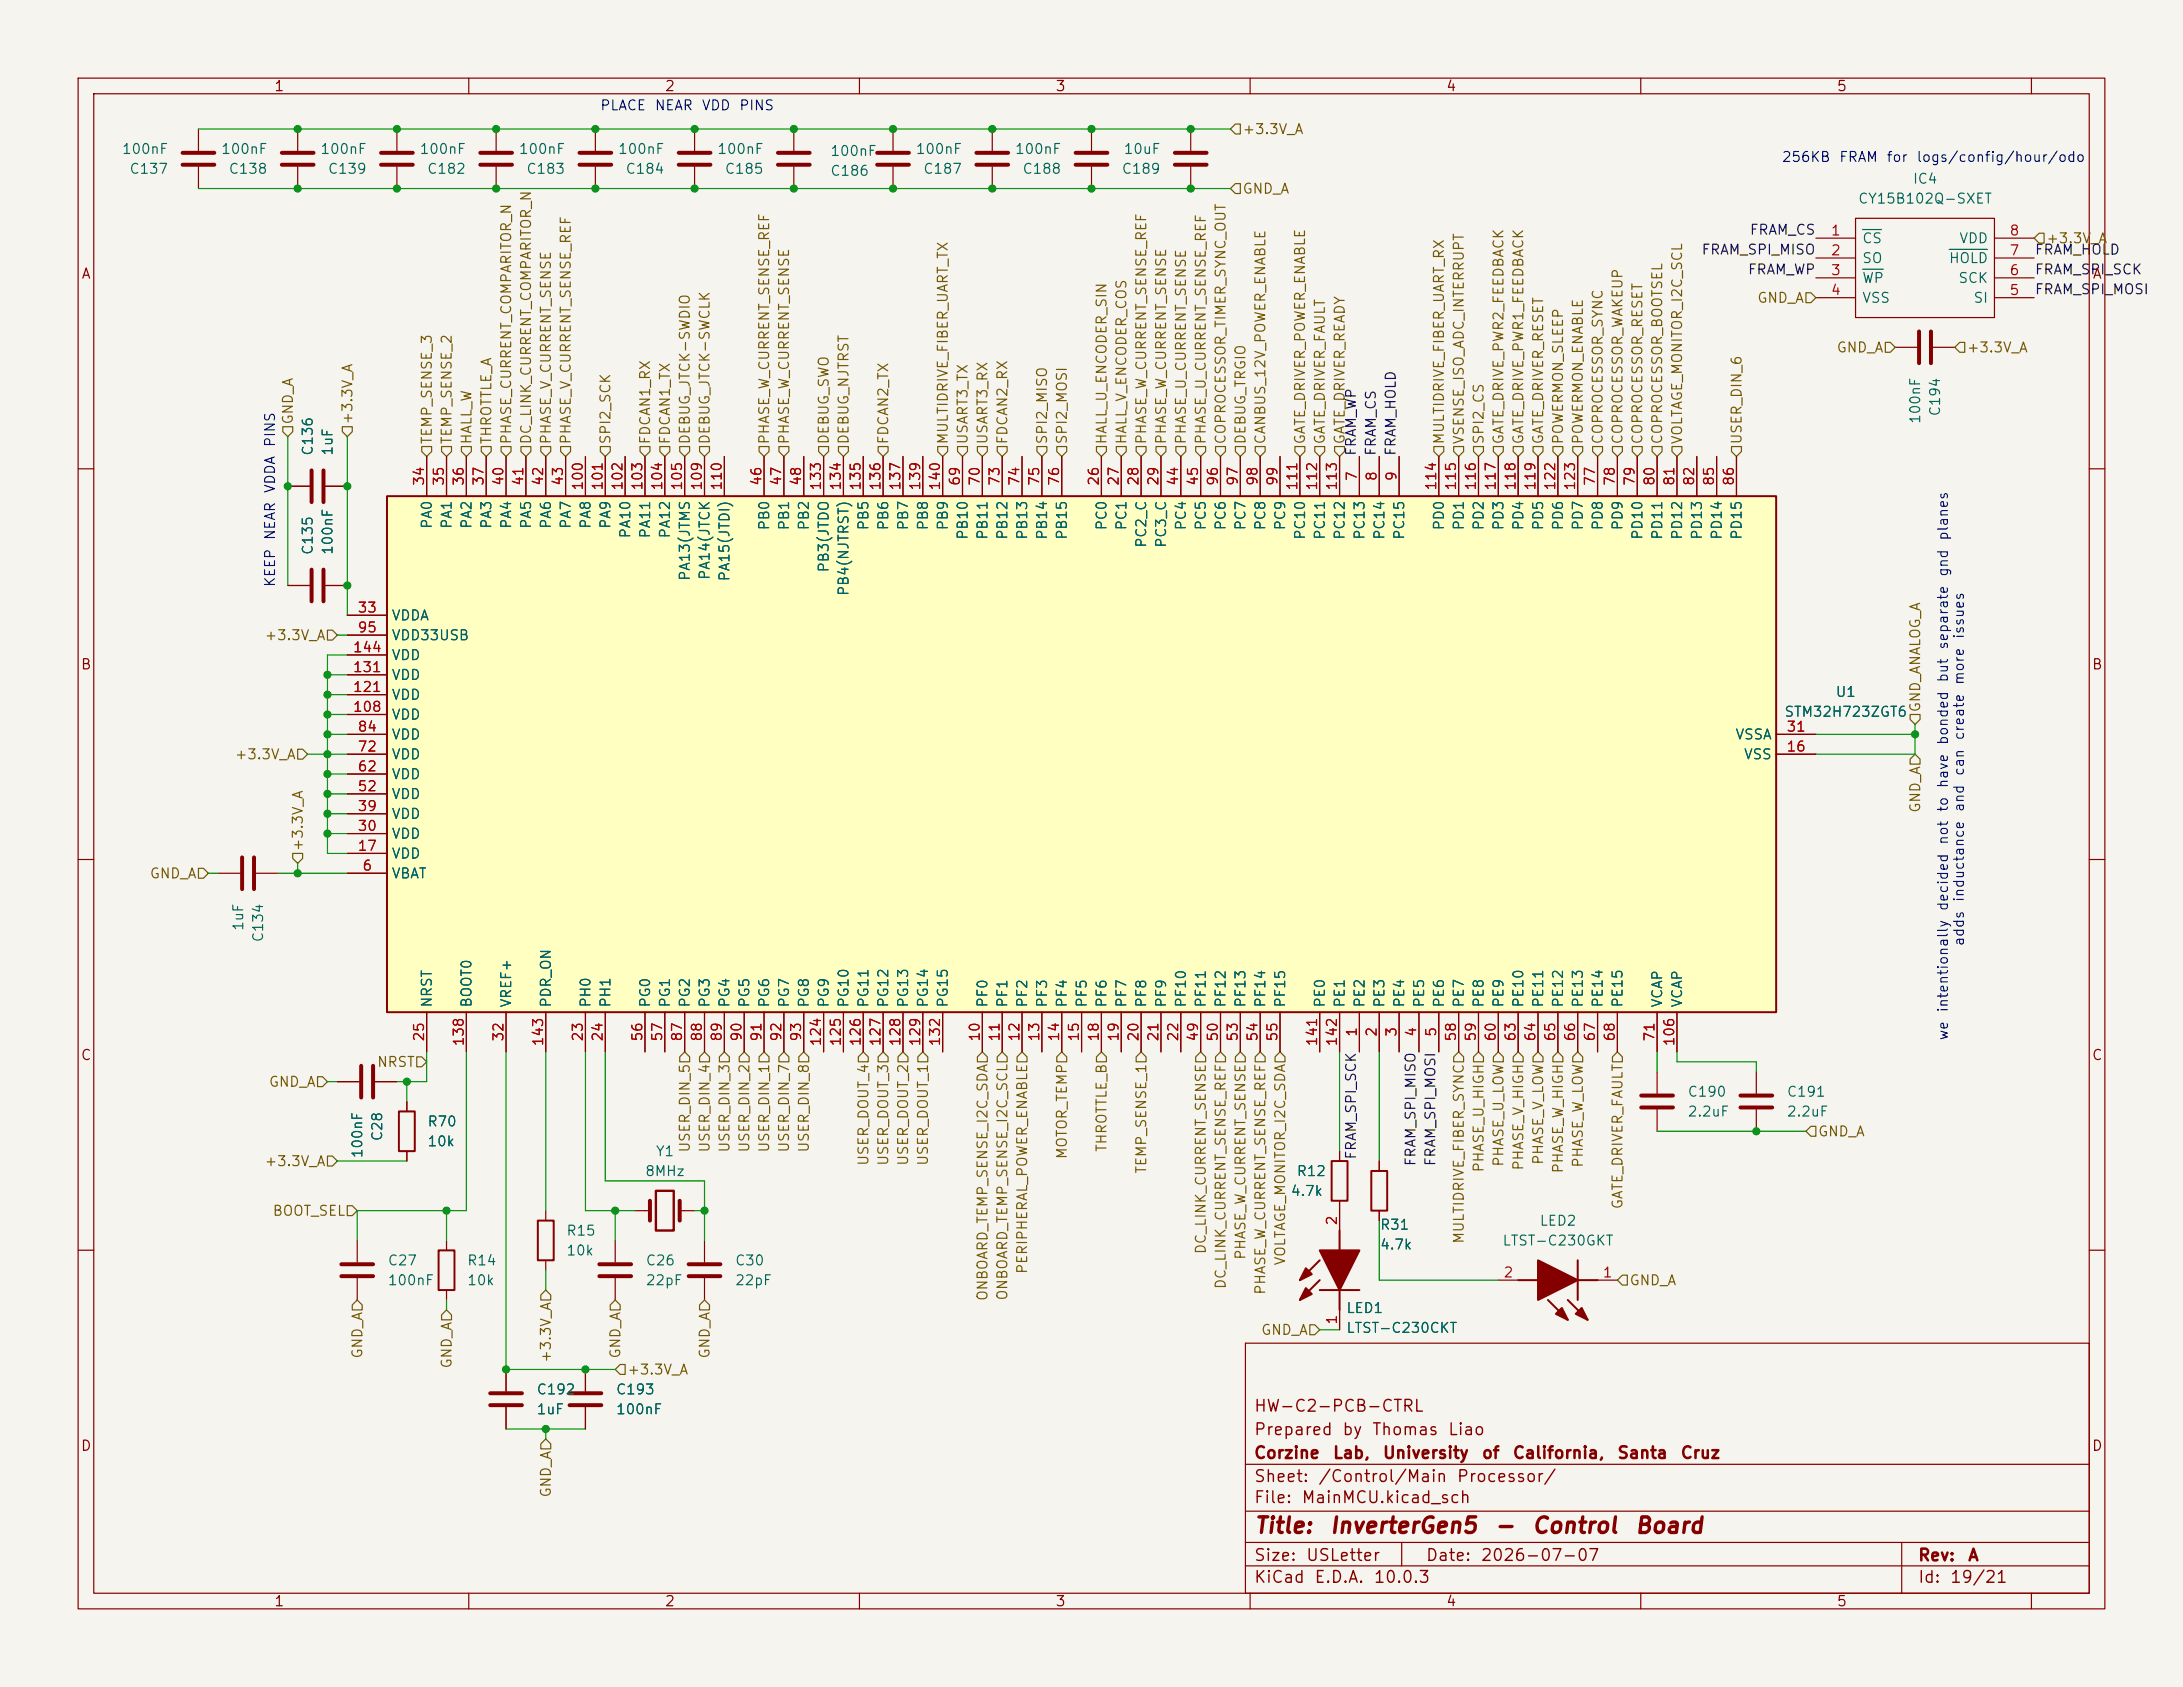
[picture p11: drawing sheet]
<svg xmlns="http://www.w3.org/2000/svg" width="279mm" height="216mm" viewBox="0 0 279 216" stroke-linecap="round" stroke-linejoin="round" font-family="sans-serif">
<defs><g id="words">
<g font-size="2" fill="#840000">
<text x="160.4" y="196.7">Title:</text>
<text x="170.1" y="196.7">InverterGen5</text>
<text x="191.2" y="196.7">-</text>
<text x="196" y="196.7">Control</text>
<text x="209.1" y="196.7">Board</text>
</g>
<g font-size="1.5" fill="#840000">
<text x="160.4" y="184">Prepared</text>
<text x="160.4" y="181">HW-C2-PCB-CTRL</text>
<text x="171.7" y="184">by</text>
<text x="175.5" y="184">Thomas</text>
<text x="185.2" y="184">Liao</text>
<text x="160.4" y="190">Sheet:</text>
<text x="160.4" y="187">Corzine</text>
<text x="168.6" y="190">/Control/Main</text>
<text x="170.5" y="187">Lab,</text>
<text x="176.9" y="187">University</text>
<text x="186.4" y="190">Processor/</text>
<text x="189.6" y="187">of</text>
<text x="193.5" y="187">California,</text>
<text x="206.9" y="187">Santa</text>
<text x="215" y="187">Cruz</text>
<text x="160.4" y="192.7">File:</text>
<text x="166.5" y="192.7">MainMCU.kicad_sch</text>
<text x="160.4" y="202.9">KiCad</text>
<text x="160.4" y="200.1">Size:</text>
<text x="167.1" y="200.1">USLetter</text>
<text x="168.1" y="202.9">E.D.A.</text>
<text x="175.7" y="202.9">10.0.3</text>
<text x="182.4" y="200.1">Date:</text>
<text x="189.4" y="200.1">2026-07-07</text>
<text x="245.4" y="200.1">Rev:</text>
<text x="245.4" y="202.9">Id:</text>
<text x="249.5" y="202.9">19/21</text>
<text x="251.8" y="200.1">A</text>
</g>
<g font-size="1.3" fill="#840000">
<text x="35" y="12">1</text>
<text x="85" y="12">2</text>
<text x="135" y="12">3</text>
<text x="185" y="12">4</text>
<text x="235" y="12">5</text>
<text x="10.3" y="36">A</text>
<text x="267.7" y="36">A</text>
<text x="10.3" y="86">B</text>
<text x="267.7" y="86">B</text>
<text x="10.3" y="136">C</text>
<text x="267.7" y="136">C</text>
<text x="10.3" y="186">D</text>
<text x="267.7" y="186">D</text>
<text x="35" y="205.9">1</text>
<text x="85" y="205.9">2</text>
<text x="135" y="205.9">3</text>
<text x="185" y="205.9">4</text>
<text x="235" y="205.9">5</text>
</g>
<g font-size="1.3" fill="#0000c2">
<text x="76.7" y="14.4">PLACE</text>
<text x="83.7" y="14.4">NEAR</text>
<text x="89.7" y="14.4">VDD</text>
<text x="94.5" y="14.4">PINS</text>
<text x="228" y="21">256KB</text>
<text x="235.3" y="21">FRAM</text>
<text x="241.4" y="21">for</text>
<text x="245.2" y="21">logs/config/hour/odo</text>
<text x="35.5" y="57.3" transform="rotate(-90 35.5 57.3)">PINS</text>
<text x="35.5" y="63.2" transform="rotate(-90 35.5 63.2)">VDDA</text>
<text x="35.5" y="69.2" transform="rotate(-90 35.5 69.2)">NEAR</text>
<text x="249.6" y="69.3" transform="rotate(-90 249.6 69.3)">planes</text>
<text x="35.5" y="75.2" transform="rotate(-90 35.5 75.2)">KEEP</text>
<text x="249.6" y="73.9" transform="rotate(-90 249.6 73.9)">gnd</text>
<text x="249.6" y="83.2" transform="rotate(-90 249.6 83.2)">separate</text>
<text x="251.7" y="81.9" transform="rotate(-90 251.7 81.9)">issues</text>
<text x="249.6" y="87.4" transform="rotate(-90 249.6 87.4)">but</text>
<text x="251.7" y="87.7" transform="rotate(-90 251.7 87.7)">more</text>
<text x="249.6" y="95.4" transform="rotate(-90 249.6 95.4)">bonded</text>
<text x="251.7" y="94.8" transform="rotate(-90 251.7 94.8)">create</text>
<text x="249.6" y="101" transform="rotate(-90 249.6 101)">have</text>
<text x="251.7" y="99.4" transform="rotate(-90 251.7 99.4)">can</text>
<text x="249.6" y="104" transform="rotate(-90 249.6 104)">to</text>
<text x="251.7" y="104" transform="rotate(-90 251.7 104)">and</text>
<text x="249.6" y="108.2" transform="rotate(-90 249.6 108.2)">not</text>
<text x="249.6" y="116.7" transform="rotate(-90 249.6 116.7)">decided</text>
<text x="251.7" y="115.5" transform="rotate(-90 251.7 115.5)">inductance</text>
<text x="251.7" y="121.2" transform="rotate(-90 251.7 121.2)">adds</text>
<text x="249.6" y="129.7" transform="rotate(-90 249.6 129.7)">intentionally</text>
<text x="249.6" y="133.2" transform="rotate(-90 249.6 133.2)">we</text>
</g>
<g font-size="1.3" fill="#725600">
<text x="158.9" y="17.5">+3.3V_A</text>
<text x="158.9" y="25.1">GND_A</text>
<text x="261.8" y="31.5">+3.3V_A</text>
<text x="224.8" y="39.1">GND_A</text>
<text x="235" y="45.4">GND_A</text>
<text x="251.7" y="45.4">+3.3V_A</text>
<text x="37.8" y="54.4" transform="rotate(-90 37.8 54.4)">GND_A</text>
<text x="45.4" y="54.4" transform="rotate(-90 45.4 54.4)">+3.3V_A</text>
<text x="55.6" y="57" transform="rotate(-90 55.6 57)">TEMP_SENSE_3</text>
<text x="58.1" y="57" transform="rotate(-90 58.1 57)">TEMP_SENSE_2</text>
<text x="60.7" y="57" transform="rotate(-90 60.7 57)">HALL_W</text>
<text x="63.2" y="57" transform="rotate(-90 63.2 57)">THROTTLE_A</text>
<text x="65.7" y="57" transform="rotate(-90 65.7 57)">PHASE_CURRENT_COMPARITOR_N</text>
<text x="68.3" y="57" transform="rotate(-90 68.3 57)">DC_LINK_CURRENT_COMPARITOR_N</text>
<text x="70.8" y="57" transform="rotate(-90 70.8 57)">PHASE_V_CURRENT_SENSE</text>
<text x="73.4" y="57" transform="rotate(-90 73.4 57)">PHASE_V_CURRENT_SENSE_REF</text>
<text x="78.4" y="57" transform="rotate(-90 78.4 57)">SPI2_SCK</text>
<text x="83.5" y="57" transform="rotate(-90 83.5 57)">FDCAN1_RX</text>
<text x="86.1" y="57" transform="rotate(-90 86.1 57)">FDCAN1_TX</text>
<text x="88.6" y="57" transform="rotate(-90 88.6 57)">DEBUG_JTCK-SWDIO</text>
<text x="91.1" y="57" transform="rotate(-90 91.1 57)">DEBUG_JTCK-SWCLK</text>
<text x="98.8" y="57" transform="rotate(-90 98.8 57)">PHASE_W_CURRENT_SENSE_REF</text>
<text x="101.3" y="57" transform="rotate(-90 101.3 57)">PHASE_W_CURRENT_SENSE</text>
<text x="106.4" y="57" transform="rotate(-90 106.4 57)">DEBUG_SWO</text>
<text x="108.9" y="57" transform="rotate(-90 108.9 57)">DEBUG_NJTRST</text>
<text x="114" y="57" transform="rotate(-90 114 57)">FDCAN2_TX</text>
<text x="121.6" y="57" transform="rotate(-90 121.6 57)">MULTIDRIVE_FIBER_UART_TX</text>
<text x="124.2" y="57" transform="rotate(-90 124.2 57)">USART3_TX</text>
<text x="126.7" y="57" transform="rotate(-90 126.7 57)">USART3_RX</text>
<text x="129.2" y="57" transform="rotate(-90 129.2 57)">FDCAN2_RX</text>
<text x="134.3" y="57" transform="rotate(-90 134.3 57)">SPI2_MISO</text>
<text x="136.9" y="57" transform="rotate(-90 136.9 57)">SPI2_MOSI</text>
<text x="141.9" y="57" transform="rotate(-90 141.9 57)">HALL_U_ENCODER_SIN</text>
<text x="144.5" y="57" transform="rotate(-90 144.5 57)">HALL_V_ENCODER_COS</text>
<text x="147" y="57" transform="rotate(-90 147 57)">PHASE_W_CURRENT_SENSE_REF</text>
<text x="149.6" y="57" transform="rotate(-90 149.6 57)">PHASE_W_CURRENT_SENSE</text>
<text x="152.1" y="57" transform="rotate(-90 152.1 57)">PHASE_U_CURRENT_SENSE</text>
<text x="154.6" y="57" transform="rotate(-90 154.6 57)">PHASE_U_CURRENT_SENSE_REF</text>
<text x="157.2" y="57" transform="rotate(-90 157.2 57)">COPROCESSOR_TIMER_SYNC_OUT</text>
<text x="159.7" y="57" transform="rotate(-90 159.7 57)">DEBUG_TRGIO</text>
<text x="162.3" y="57" transform="rotate(-90 162.3 57)">CANBUS_12V_POWER_ENABLE</text>
<text x="167.3" y="57" transform="rotate(-90 167.3 57)">GATE_DRIVER_POWER_ENABLE</text>
<text x="169.9" y="57" transform="rotate(-90 169.9 57)">GATE_DRIVER_FAULT</text>
<text x="172.4" y="57" transform="rotate(-90 172.4 57)">GATE_DRIVER_READY</text>
<text x="185.1" y="57" transform="rotate(-90 185.1 57)">MULTIDRIVE_FIBER_UART_RX</text>
<text x="187.7" y="57" transform="rotate(-90 187.7 57)">VSENSE_ISO_ADC_INTERRUPT</text>
<text x="190.2" y="57" transform="rotate(-90 190.2 57)">SPI2_CS</text>
<text x="192.7" y="57" transform="rotate(-90 192.7 57)">GATE_DRIVE_PWR2_FEEDBACK</text>
<text x="195.3" y="57" transform="rotate(-90 195.3 57)">GATE_DRIVE_PWR1_FEEDBACK</text>
<text x="197.8" y="57" transform="rotate(-90 197.8 57)">GATE_DRIVER_RESET</text>
<text x="200.4" y="57" transform="rotate(-90 200.4 57)">POWERMON_SLEEP</text>
<text x="202.9" y="57" transform="rotate(-90 202.9 57)">POWERMON_ENABLE</text>
<text x="205.4" y="57" transform="rotate(-90 205.4 57)">COPROCESSOR_SYNC</text>
<text x="208" y="57" transform="rotate(-90 208 57)">COPROCESSOR_WAKEUP</text>
<text x="210.5" y="57" transform="rotate(-90 210.5 57)">COPROCESSOR_RESET</text>
<text x="213.1" y="57" transform="rotate(-90 213.1 57)">COPROCESSOR_BOOTSEL</text>
<text x="215.6" y="57" transform="rotate(-90 215.6 57)">VOLTAGE_MONITOR_I2C_SCL</text>
<text x="223.2" y="57" transform="rotate(-90 223.2 57)">USER_DIN_6</text>
<text x="33.8" y="82.3">+3.3V_A</text>
<text x="246.1" y="91.2" transform="rotate(-90 246.1 91.2)">GND_ANALOG_A</text>
<text x="30" y="97.5">+3.3V_A</text>
<text x="246.1" y="104.1" transform="rotate(-90 246.1 104.1)">GND_A</text>
<text x="19.1" y="112.7">GND_A</text>
<text x="39.1" y="109" transform="rotate(-90 39.1 109)">+3.3V_A</text>
<text x="48.2" y="136.9">NRST</text>
<text x="34.3" y="139.4">GND_A</text>
<text x="33.8" y="149.6">+3.3V_A</text>
<text x="88.6" y="147.6" transform="rotate(-90 88.6 147.6)">USER_DIN_5</text>
<text x="91.1" y="147.6" transform="rotate(-90 91.1 147.6)">USER_DIN_4</text>
<text x="93.7" y="147.6" transform="rotate(-90 93.7 147.6)">USER_DIN_3</text>
<text x="96.2" y="147.6" transform="rotate(-90 96.2 147.6)">USER_DIN_2</text>
<text x="98.8" y="147.6" transform="rotate(-90 98.8 147.6)">USER_DIN_1</text>
<text x="101.3" y="147.6" transform="rotate(-90 101.3 147.6)">USER_DIN_7</text>
<text x="103.8" y="147.6" transform="rotate(-90 103.8 147.6)">USER_DIN_8</text>
<text x="111.5" y="149.3" transform="rotate(-90 111.5 149.3)">USER_DOUT_4</text>
<text x="114" y="149.3" transform="rotate(-90 114 149.3)">USER_DOUT_3</text>
<text x="116.5" y="149.3" transform="rotate(-90 116.5 149.3)">USER_DOUT_2</text>
<text x="119.1" y="149.3" transform="rotate(-90 119.1 149.3)">USER_DOUT_1</text>
<text x="136.9" y="148.4" transform="rotate(-90 136.9 148.4)">MOTOR_TEMP</text>
<text x="141.9" y="147.5" transform="rotate(-90 141.9 147.5)">THROTTLE_B</text>
<text x="192.7" y="149.4" transform="rotate(-90 192.7 149.4)">PHASE_U_LOW</text>
<text x="195.3" y="149.9" transform="rotate(-90 195.3 149.9)">PHASE_V_HIGH</text>
<text x="197.8" y="149.2" transform="rotate(-90 197.8 149.2)">PHASE_V_LOW</text>
<text x="202.9" y="149.5" transform="rotate(-90 202.9 149.5)">PHASE_W_LOW</text>
<text x="232.6" y="145.8">GND_A</text>
<text x="34.8" y="155.9">BOOT_SEL</text>
<text x="147" y="150.3" transform="rotate(-90 147 150.3)">TEMP_SENSE_1</text>
<text x="190.2" y="150.1" transform="rotate(-90 190.2 150.1)">PHASE_U_HIGH</text>
<text x="200.4" y="150.3" transform="rotate(-90 200.4 150.3)">PHASE_W_HIGH</text>
<text x="208" y="154.8" transform="rotate(-90 208 154.8)">GATE_DRIVER_FAULT</text>
<text x="154.6" y="160.6" transform="rotate(-90 154.6 160.6)">DC_LINK_CURRENT_SENSE</text>
<text x="159.7" y="161.3" transform="rotate(-90 159.7 161.3)">PHASE_W_CURRENT_SENSE</text>
<text x="187.7" y="159.3" transform="rotate(-90 187.7 159.3)">MULTIDRIVE_FIBER_SYNC</text>
<text x="126.7" y="166.6" transform="rotate(-90 126.7 166.6)">ONBOARD_TEMP_SENSE_I2C_SDA</text>
<text x="129.2" y="166.5" transform="rotate(-90 129.2 166.5)">ONBOARD_TEMP_SENSE_I2C_SCL</text>
<text x="131.8" y="163.1" transform="rotate(-90 131.8 163.1)">PERIPHERAL_POWER_ENABLE</text>
<text x="157.2" y="165.1" transform="rotate(-90 157.2 165.1)">DC_LINK_CURRENT_SENSE_REF</text>
<text x="162.3" y="165.8" transform="rotate(-90 162.3 165.8)">PHASE_W_CURRENT_SENSE_REF</text>
<text x="164.8" y="162" transform="rotate(-90 164.8 162)">VOLTAGE_MONITOR_I2C_SDA</text>
<text x="208.5" y="164.8">GND_A</text>
<text x="46.7" y="174" transform="rotate(-90 46.7 174)">GND_A</text>
<text x="79.7" y="174" transform="rotate(-90 79.7 174)">GND_A</text>
<text x="91.1" y="174" transform="rotate(-90 91.1 174)">GND_A</text>
<text x="161.3" y="171.2">GND_A</text>
<text x="58.1" y="175.2" transform="rotate(-90 58.1 175.2)">GND_A</text>
<text x="70.8" y="174.5" transform="rotate(-90 70.8 174.5)">+3.3V_A</text>
<text x="80.2" y="176.2">+3.3V_A</text>
<text x="70.8" y="191.7" transform="rotate(-90 70.8 191.7)">GND_A</text>
</g>
<g font-size="1.3" fill="#006464">
<text x="15.5" y="20">100nF</text>
<text x="16.5" y="22.6">C137</text>
<text x="28.2" y="20">100nF</text>
<text x="29.2" y="22.6">C138</text>
<text x="40.9" y="20">100nF</text>
<text x="41.9" y="22.6">C139</text>
<text x="53.6" y="20">100nF</text>
<text x="54.6" y="22.6">C182</text>
<text x="66.3" y="20">100nF</text>
<text x="67.3" y="22.6">C183</text>
<text x="79" y="20">100nF</text>
<text x="80" y="22.6">C184</text>
<text x="91.7" y="20">100nF</text>
<text x="92.7" y="22.6">C185</text>
<text x="106.2" y="22.8">C186</text>
<text x="106.2" y="20.3">100nF</text>
<text x="117.1" y="20">100nF</text>
<text x="118.1" y="22.6">C187</text>
<text x="129.8" y="20">100nF</text>
<text x="130.8" y="22.6">C188</text>
<text x="143.5" y="22.6">C189</text>
<text x="143.7" y="20">10uF</text>
<text x="244.7" y="23.8">IC4</text>
<text x="237.7" y="26.4">CY15B102Q-SXET</text>
<text x="238.3" y="31.5">CS</text>
<text x="238.3" y="34">SO</text>
<text x="249.3" y="34">HOLD</text>
<text x="250.7" y="31.5">VDD</text>
<text x="238.3" y="36.5">WP</text>
<text x="238.3" y="39.1">VSS</text>
<text x="250.6" y="36.5">SCK</text>
<text x="252.5" y="39.1">SI</text>
<text x="248.6" y="53.4" transform="rotate(-90 248.6 53.4)">C194</text>
<text x="40.3" y="58.4" transform="rotate(-90 40.3 58.4)">C136</text>
<text x="42.9" y="58.4" transform="rotate(-90 42.9 58.4)">1uF</text>
<text x="246.1" y="54.3" transform="rotate(-90 246.1 54.3)">100nF</text>
<text x="40.3" y="71.1" transform="rotate(-90 40.3 71.1)">C135</text>
<text x="42.9" y="71.1" transform="rotate(-90 42.9 71.1)">100nF</text>
<text x="55.6" y="67.8" transform="rotate(-90 55.6 67.8)">PA0</text>
<text x="58.1" y="67.8" transform="rotate(-90 58.1 67.8)">PA1</text>
<text x="60.7" y="67.8" transform="rotate(-90 60.7 67.8)">PA2</text>
<text x="63.2" y="67.8" transform="rotate(-90 63.2 67.8)">PA3</text>
<text x="65.7" y="67.8" transform="rotate(-90 65.7 67.8)">PA4</text>
<text x="68.3" y="67.8" transform="rotate(-90 68.3 67.8)">PA5</text>
<text x="70.8" y="67.8" transform="rotate(-90 70.8 67.8)">PA6</text>
<text x="73.4" y="67.8" transform="rotate(-90 73.4 67.8)">PA7</text>
<text x="75.9" y="67.8" transform="rotate(-90 75.9 67.8)">PA8</text>
<text x="78.4" y="67.8" transform="rotate(-90 78.4 67.8)">PA9</text>
<text x="81" y="69" transform="rotate(-90 81 69)">PA10</text>
<text x="83.5" y="69" transform="rotate(-90 83.5 69)">PA11</text>
<text x="86.1" y="69" transform="rotate(-90 86.1 69)">PA12</text>
<text x="98.8" y="68" transform="rotate(-90 98.8 68)">PB0</text>
<text x="101.3" y="68" transform="rotate(-90 101.3 68)">PB1</text>
<text x="103.8" y="68" transform="rotate(-90 103.8 68)">PB2</text>
<text x="111.5" y="68" transform="rotate(-90 111.5 68)">PB5</text>
<text x="114" y="68" transform="rotate(-90 114 68)">PB6</text>
<text x="116.5" y="68" transform="rotate(-90 116.5 68)">PB7</text>
<text x="119.1" y="68" transform="rotate(-90 119.1 68)">PB8</text>
<text x="121.6" y="68" transform="rotate(-90 121.6 68)">PB9</text>
<text x="124.2" y="69.2" transform="rotate(-90 124.2 69.2)">PB10</text>
<text x="126.7" y="69.2" transform="rotate(-90 126.7 69.2)">PB11</text>
<text x="129.2" y="69.2" transform="rotate(-90 129.2 69.2)">PB12</text>
<text x="131.8" y="69.2" transform="rotate(-90 131.8 69.2)">PB13</text>
<text x="134.3" y="69.2" transform="rotate(-90 134.3 69.2)">PB14</text>
<text x="136.9" y="69.2" transform="rotate(-90 136.9 69.2)">PB15</text>
<text x="141.9" y="68" transform="rotate(-90 141.9 68)">PC0</text>
<text x="144.5" y="68" transform="rotate(-90 144.5 68)">PC1</text>
<text x="147" y="70.2" transform="rotate(-90 147 70.2)">PC2_C</text>
<text x="149.6" y="70.2" transform="rotate(-90 149.6 70.2)">PC3_C</text>
<text x="152.1" y="68" transform="rotate(-90 152.1 68)">PC4</text>
<text x="154.6" y="68" transform="rotate(-90 154.6 68)">PC5</text>
<text x="157.2" y="68" transform="rotate(-90 157.2 68)">PC6</text>
<text x="159.7" y="68" transform="rotate(-90 159.7 68)">PC7</text>
<text x="162.3" y="68" transform="rotate(-90 162.3 68)">PC8</text>
<text x="164.8" y="68" transform="rotate(-90 164.8 68)">PC9</text>
<text x="167.3" y="69.2" transform="rotate(-90 167.3 69.2)">PC10</text>
<text x="169.9" y="69.2" transform="rotate(-90 169.9 69.2)">PC11</text>
<text x="172.4" y="69.2" transform="rotate(-90 172.4 69.2)">PC12</text>
<text x="175" y="69.2" transform="rotate(-90 175 69.2)">PC13</text>
<text x="177.5" y="69.2" transform="rotate(-90 177.5 69.2)">PC14</text>
<text x="180" y="69.2" transform="rotate(-90 180 69.2)">PC15</text>
<text x="185.1" y="68" transform="rotate(-90 185.1 68)">PD0</text>
<text x="187.7" y="68" transform="rotate(-90 187.7 68)">PD1</text>
<text x="190.2" y="68" transform="rotate(-90 190.2 68)">PD2</text>
<text x="192.7" y="68" transform="rotate(-90 192.7 68)">PD3</text>
<text x="195.3" y="68" transform="rotate(-90 195.3 68)">PD4</text>
<text x="197.8" y="68" transform="rotate(-90 197.8 68)">PD5</text>
<text x="200.4" y="68" transform="rotate(-90 200.4 68)">PD6</text>
<text x="202.9" y="68" transform="rotate(-90 202.9 68)">PD7</text>
<text x="205.4" y="68" transform="rotate(-90 205.4 68)">PD8</text>
<text x="208" y="68" transform="rotate(-90 208 68)">PD9</text>
<text x="210.5" y="69.2" transform="rotate(-90 210.5 69.2)">PD10</text>
<text x="213.1" y="69.2" transform="rotate(-90 213.1 69.2)">PD11</text>
<text x="215.6" y="69.2" transform="rotate(-90 215.6 69.2)">PD12</text>
<text x="218.1" y="69.2" transform="rotate(-90 218.1 69.2)">PD13</text>
<text x="220.7" y="69.2" transform="rotate(-90 220.7 69.2)">PD14</text>
<text x="223.2" y="69.2" transform="rotate(-90 223.2 69.2)">PD15</text>
<text x="88.6" y="74.4" transform="rotate(-90 88.6 74.4)">PA13(JTMS</text>
<text x="91.1" y="74.3" transform="rotate(-90 91.1 74.3)">PA14(JTCK</text>
<text x="93.7" y="74.5" transform="rotate(-90 93.7 74.5)">PA15(JTDI)</text>
<text x="106.4" y="73.3" transform="rotate(-90 106.4 73.3)">PB3(JTDO</text>
<text x="108.9" y="76.4" transform="rotate(-90 108.9 76.4)">PB4(NJTRST)</text>
<text x="50" y="79.7">VDDA</text>
<text x="50" y="82.3">VDD33USB</text>
<text x="50" y="89.9">VDD</text>
<text x="50" y="87.3">VDD</text>
<text x="50" y="84.8">VDD</text>
<text x="234.8" y="89.5">U1</text>
<text x="50" y="95">VDD</text>
<text x="50" y="92.4">VDD</text>
<text x="222" y="95">VSSA</text>
<text x="228.3" y="92">STM32H723ZGT6</text>
<text x="50" y="100">VDD</text>
<text x="50" y="97.5">VDD</text>
<text x="223.1" y="97.5">VSS</text>
<text x="50" y="107.7">VDD</text>
<text x="50" y="105.1">VDD</text>
<text x="50" y="102.6">VDD</text>
<text x="50" y="112.7">VBAT</text>
<text x="50" y="110.2">VDD</text>
<text x="31.5" y="119.2" transform="rotate(-90 31.5 119.2)">1uF</text>
<text x="34" y="120.7" transform="rotate(-90 34 120.7)">C134</text>
<text x="55.6" y="129" transform="rotate(-90 55.6 129)">NRST</text>
<text x="60.7" y="129" transform="rotate(-90 60.7 129)">BOOT0</text>
<text x="65.7" y="129" transform="rotate(-90 65.7 129)">VREF+</text>
<text x="70.8" y="129" transform="rotate(-90 70.8 129)">PDR_ON</text>
<text x="75.9" y="129" transform="rotate(-90 75.9 129)">PH0</text>
<text x="78.4" y="129" transform="rotate(-90 78.4 129)">PH1</text>
<text x="83.5" y="129" transform="rotate(-90 83.5 129)">PG0</text>
<text x="86.1" y="129" transform="rotate(-90 86.1 129)">PG1</text>
<text x="88.6" y="129" transform="rotate(-90 88.6 129)">PG2</text>
<text x="91.1" y="129" transform="rotate(-90 91.1 129)">PG3</text>
<text x="93.7" y="129" transform="rotate(-90 93.7 129)">PG4</text>
<text x="96.2" y="129" transform="rotate(-90 96.2 129)">PG5</text>
<text x="98.8" y="129" transform="rotate(-90 98.8 129)">PG6</text>
<text x="101.3" y="129" transform="rotate(-90 101.3 129)">PG7</text>
<text x="103.8" y="129" transform="rotate(-90 103.8 129)">PG8</text>
<text x="106.4" y="129" transform="rotate(-90 106.4 129)">PG9</text>
<text x="108.9" y="129" transform="rotate(-90 108.9 129)">PG10</text>
<text x="111.5" y="129" transform="rotate(-90 111.5 129)">PG11</text>
<text x="114" y="129" transform="rotate(-90 114 129)">PG12</text>
<text x="116.5" y="129" transform="rotate(-90 116.5 129)">PG13</text>
<text x="119.1" y="129" transform="rotate(-90 119.1 129)">PG14</text>
<text x="121.6" y="129" transform="rotate(-90 121.6 129)">PG15</text>
<text x="126.7" y="129" transform="rotate(-90 126.7 129)">PF0</text>
<text x="129.2" y="129" transform="rotate(-90 129.2 129)">PF1</text>
<text x="131.8" y="129" transform="rotate(-90 131.8 129)">PF2</text>
<text x="134.3" y="129" transform="rotate(-90 134.3 129)">PF3</text>
<text x="136.9" y="129" transform="rotate(-90 136.9 129)">PF4</text>
<text x="139.4" y="129" transform="rotate(-90 139.4 129)">PF5</text>
<text x="141.9" y="129" transform="rotate(-90 141.9 129)">PF6</text>
<text x="144.5" y="129" transform="rotate(-90 144.5 129)">PF7</text>
<text x="147" y="129" transform="rotate(-90 147 129)">PF8</text>
<text x="149.6" y="129" transform="rotate(-90 149.6 129)">PF9</text>
<text x="152.1" y="129" transform="rotate(-90 152.1 129)">PF10</text>
<text x="154.6" y="129" transform="rotate(-90 154.6 129)">PF11</text>
<text x="157.2" y="129" transform="rotate(-90 157.2 129)">PF12</text>
<text x="159.7" y="129" transform="rotate(-90 159.7 129)">PF13</text>
<text x="162.3" y="129" transform="rotate(-90 162.3 129)">PF14</text>
<text x="164.8" y="129" transform="rotate(-90 164.8 129)">PF15</text>
<text x="169.9" y="129" transform="rotate(-90 169.9 129)">PE0</text>
<text x="172.4" y="129" transform="rotate(-90 172.4 129)">PE1</text>
<text x="175" y="129" transform="rotate(-90 175 129)">PE2</text>
<text x="177.5" y="129" transform="rotate(-90 177.5 129)">PE3</text>
<text x="180" y="129" transform="rotate(-90 180 129)">PE4</text>
<text x="182.6" y="129" transform="rotate(-90 182.6 129)">PE5</text>
<text x="185.1" y="129" transform="rotate(-90 185.1 129)">PE6</text>
<text x="187.7" y="129" transform="rotate(-90 187.7 129)">PE7</text>
<text x="190.2" y="129" transform="rotate(-90 190.2 129)">PE8</text>
<text x="192.7" y="129" transform="rotate(-90 192.7 129)">PE9</text>
<text x="195.3" y="129" transform="rotate(-90 195.3 129)">PE10</text>
<text x="197.8" y="129" transform="rotate(-90 197.8 129)">PE11</text>
<text x="200.4" y="129" transform="rotate(-90 200.4 129)">PE12</text>
<text x="202.9" y="129" transform="rotate(-90 202.9 129)">PE13</text>
<text x="205.4" y="129" transform="rotate(-90 205.4 129)">PE14</text>
<text x="208" y="129" transform="rotate(-90 208 129)">PE15</text>
<text x="213.1" y="129" transform="rotate(-90 213.1 129)">VCAP</text>
<text x="215.6" y="129" transform="rotate(-90 215.6 129)">VCAP</text>
<text x="215.9" y="140.7">C190</text>
<text x="215.9" y="143.2">2.2uF</text>
<text x="228.6" y="140.7">C191</text>
<text x="228.6" y="143.2">2.2uF</text>
<text x="46.7" y="148.3" transform="rotate(-90 46.7 148.3)">100nF</text>
<text x="49.2" y="146.1" transform="rotate(-90 49.2 146.1)">C28</text>
<text x="54.6" y="147">10k</text>
<text x="54.6" y="144.5">R70</text>
<text x="83.8" y="148.3">Y1</text>
<text x="82.5" y="150.8">8MHz</text>
<text x="165.1" y="153.4">4.7k</text>
<text x="165.9" y="150.8">R12</text>
<text x="72.4" y="161">10k</text>
<text x="72.4" y="158.5">R15</text>
<text x="176.5" y="160.2">4.7k</text>
<text x="176.5" y="157.7">R31</text>
<text x="192.2" y="159.7">LTST-C230GKT</text>
<text x="197" y="157.2">LED2</text>
<text x="49.5" y="164.8">100nF</text>
<text x="49.5" y="162.3">C27</text>
<text x="59.7" y="164.8">10k</text>
<text x="59.7" y="162.3">R14</text>
<text x="82.6" y="162.3">C26</text>
<text x="82.6" y="164.8">22pF</text>
<text x="94" y="162.3">C30</text>
<text x="94" y="164.8">22pF</text>
<text x="172.2" y="170.9">LTST-C230CKT</text>
<text x="172.2" y="168.4">LED1</text>
<text x="68.6" y="178.8">C192</text>
<text x="78.7" y="178.8">C193</text>
<text x="68.6" y="181.3">1uF</text>
<text x="78.7" y="181.3">100nF</text>
</g>
<g font-size="1.3" fill="#0f0f0f">
<text x="217.7" y="32.9">FRAM_SPI_MISO</text>
<text x="223.6" y="35.4">FRAM_WP</text>
<text x="223.9" y="30.4">FRAM_CS</text>
<text x="260.3" y="32.9">FRAM_HOLD</text>
<text x="260.3" y="35.4">FRAM_SPI_SCK</text>
<text x="260.3" y="38">FRAM_SPI_MOSI</text>
<text x="173.9" y="58.4" transform="rotate(-90 173.9 58.4)">FRAM_WP</text>
<text x="176.4" y="58.4" transform="rotate(-90 176.4 58.4)">FRAM_CS</text>
<text x="178.9" y="58.4" transform="rotate(-90 178.9 58.4)">FRAM_HOLD</text>
<text x="173.9" y="148.5" transform="rotate(-90 173.9 148.5)">FRAM_SPI_SCK</text>
<text x="181.5" y="149.3" transform="rotate(-90 181.5 149.3)">FRAM_SPI_MISO</text>
<text x="184" y="149.3" transform="rotate(-90 184 149.3)">FRAM_SPI_MOSI</text>
</g>
<g font-size="1.3" fill="#a90000">
<text x="234.2" y="30.5">1</text>
<text x="234.2" y="33">2</text>
<text x="234.2" y="35.5">3</text>
<text x="257.1" y="35.5">6</text>
<text x="257.1" y="33">7</text>
<text x="257.1" y="30.5">8</text>
<text x="234.2" y="38.1">4</text>
<text x="257.1" y="38.1">5</text>
<text x="54.6" y="62.3" transform="rotate(-90 54.6 62.3)">34</text>
<text x="57.1" y="62.3" transform="rotate(-90 57.1 62.3)">35</text>
<text x="59.7" y="62.3" transform="rotate(-90 59.7 62.3)">36</text>
<text x="62.2" y="62.3" transform="rotate(-90 62.2 62.3)">37</text>
<text x="64.7" y="62.3" transform="rotate(-90 64.7 62.3)">40</text>
<text x="67.3" y="62.3" transform="rotate(-90 67.3 62.3)">41</text>
<text x="69.8" y="62.3" transform="rotate(-90 69.8 62.3)">42</text>
<text x="72.4" y="62.3" transform="rotate(-90 72.4 62.3)">43</text>
<text x="74.9" y="62.9" transform="rotate(-90 74.9 62.9)">100</text>
<text x="77.4" y="62.9" transform="rotate(-90 77.4 62.9)">101</text>
<text x="80" y="62.9" transform="rotate(-90 80 62.9)">102</text>
<text x="82.5" y="62.9" transform="rotate(-90 82.5 62.9)">103</text>
<text x="85.1" y="62.9" transform="rotate(-90 85.1 62.9)">104</text>
<text x="87.6" y="62.9" transform="rotate(-90 87.6 62.9)">105</text>
<text x="90.1" y="62.9" transform="rotate(-90 90.1 62.9)">109</text>
<text x="92.7" y="62.9" transform="rotate(-90 92.7 62.9)">110</text>
<text x="97.8" y="62.3" transform="rotate(-90 97.8 62.3)">46</text>
<text x="100.3" y="62.3" transform="rotate(-90 100.3 62.3)">47</text>
<text x="102.8" y="62.3" transform="rotate(-90 102.8 62.3)">48</text>
<text x="105.4" y="62.9" transform="rotate(-90 105.4 62.9)">133</text>
<text x="107.9" y="62.9" transform="rotate(-90 107.9 62.9)">134</text>
<text x="110.5" y="62.9" transform="rotate(-90 110.5 62.9)">135</text>
<text x="113" y="62.9" transform="rotate(-90 113 62.9)">136</text>
<text x="115.5" y="62.9" transform="rotate(-90 115.5 62.9)">137</text>
<text x="118.1" y="62.9" transform="rotate(-90 118.1 62.9)">139</text>
<text x="120.6" y="62.9" transform="rotate(-90 120.6 62.9)">140</text>
<text x="123.2" y="62.3" transform="rotate(-90 123.2 62.3)">69</text>
<text x="125.7" y="62.3" transform="rotate(-90 125.7 62.3)">70</text>
<text x="128.2" y="62.3" transform="rotate(-90 128.2 62.3)">73</text>
<text x="130.8" y="62.3" transform="rotate(-90 130.8 62.3)">74</text>
<text x="133.3" y="62.3" transform="rotate(-90 133.3 62.3)">75</text>
<text x="135.9" y="62.3" transform="rotate(-90 135.9 62.3)">76</text>
<text x="140.9" y="62.3" transform="rotate(-90 140.9 62.3)">26</text>
<text x="143.5" y="62.3" transform="rotate(-90 143.5 62.3)">27</text>
<text x="146" y="62.3" transform="rotate(-90 146 62.3)">28</text>
<text x="148.6" y="62.3" transform="rotate(-90 148.6 62.3)">29</text>
<text x="151.1" y="62.3" transform="rotate(-90 151.1 62.3)">44</text>
<text x="153.6" y="62.3" transform="rotate(-90 153.6 62.3)">45</text>
<text x="156.2" y="62.3" transform="rotate(-90 156.2 62.3)">96</text>
<text x="158.7" y="62.3" transform="rotate(-90 158.7 62.3)">97</text>
<text x="161.3" y="62.3" transform="rotate(-90 161.3 62.3)">98</text>
<text x="163.8" y="62.3" transform="rotate(-90 163.8 62.3)">99</text>
<text x="166.3" y="62.9" transform="rotate(-90 166.3 62.9)">111</text>
<text x="168.9" y="62.9" transform="rotate(-90 168.9 62.9)">112</text>
<text x="171.4" y="62.9" transform="rotate(-90 171.4 62.9)">113</text>
<text x="174" y="61.7" transform="rotate(-90 174 61.7)">7</text>
<text x="176.5" y="61.7" transform="rotate(-90 176.5 61.7)">8</text>
<text x="179" y="61.7" transform="rotate(-90 179 61.7)">9</text>
<text x="184.1" y="62.9" transform="rotate(-90 184.1 62.9)">114</text>
<text x="186.7" y="62.9" transform="rotate(-90 186.7 62.9)">115</text>
<text x="189.2" y="62.9" transform="rotate(-90 189.2 62.9)">116</text>
<text x="191.7" y="62.9" transform="rotate(-90 191.7 62.9)">117</text>
<text x="194.3" y="62.9" transform="rotate(-90 194.3 62.9)">118</text>
<text x="196.8" y="62.9" transform="rotate(-90 196.8 62.9)">119</text>
<text x="199.4" y="62.9" transform="rotate(-90 199.4 62.9)">122</text>
<text x="201.9" y="62.9" transform="rotate(-90 201.9 62.9)">123</text>
<text x="204.4" y="62.3" transform="rotate(-90 204.4 62.3)">77</text>
<text x="207" y="62.3" transform="rotate(-90 207 62.3)">78</text>
<text x="209.5" y="62.3" transform="rotate(-90 209.5 62.3)">79</text>
<text x="212.1" y="62.3" transform="rotate(-90 212.1 62.3)">80</text>
<text x="214.6" y="62.3" transform="rotate(-90 214.6 62.3)">81</text>
<text x="217.1" y="62.3" transform="rotate(-90 217.1 62.3)">82</text>
<text x="219.7" y="62.3" transform="rotate(-90 219.7 62.3)">85</text>
<text x="222.2" y="62.3" transform="rotate(-90 222.2 62.3)">86</text>
<text x="45.1" y="83.8">144</text>
<text x="45.7" y="78.7">33</text>
<text x="45.7" y="81.3">95</text>
<text x="45.1" y="88.9">121</text>
<text x="45.1" y="86.3">131</text>
<text x="45.1" y="91.4">108</text>
<text x="45.7" y="94">84</text>
<text x="228.6" y="94">31</text>
<text x="45.7" y="101.6">52</text>
<text x="45.7" y="99">62</text>
<text x="45.7" y="96.5">72</text>
<text x="228.6" y="96.5">16</text>
<text x="45.7" y="106.7">30</text>
<text x="45.7" y="104.1">39</text>
<text x="45.7" y="109.2">17</text>
<text x="46.3" y="111.7">6</text>
<text x="54.6" y="133.4" transform="rotate(-90 54.6 133.4)">25</text>
<text x="59.7" y="134" transform="rotate(-90 59.7 134)">138</text>
<text x="64.7" y="133.4" transform="rotate(-90 64.7 133.4)">32</text>
<text x="69.8" y="134" transform="rotate(-90 69.8 134)">143</text>
<text x="74.9" y="133.4" transform="rotate(-90 74.9 133.4)">23</text>
<text x="77.4" y="133.4" transform="rotate(-90 77.4 133.4)">24</text>
<text x="82.5" y="133.4" transform="rotate(-90 82.5 133.4)">56</text>
<text x="85.1" y="133.4" transform="rotate(-90 85.1 133.4)">57</text>
<text x="87.6" y="133.4" transform="rotate(-90 87.6 133.4)">87</text>
<text x="90.1" y="133.4" transform="rotate(-90 90.1 133.4)">88</text>
<text x="92.7" y="133.4" transform="rotate(-90 92.7 133.4)">89</text>
<text x="95.2" y="133.4" transform="rotate(-90 95.2 133.4)">90</text>
<text x="97.8" y="133.4" transform="rotate(-90 97.8 133.4)">91</text>
<text x="100.3" y="133.4" transform="rotate(-90 100.3 133.4)">92</text>
<text x="102.8" y="133.4" transform="rotate(-90 102.8 133.4)">93</text>
<text x="105.4" y="134" transform="rotate(-90 105.4 134)">124</text>
<text x="107.9" y="134" transform="rotate(-90 107.9 134)">125</text>
<text x="110.5" y="134" transform="rotate(-90 110.5 134)">126</text>
<text x="113" y="134" transform="rotate(-90 113 134)">127</text>
<text x="115.5" y="134" transform="rotate(-90 115.5 134)">128</text>
<text x="118.1" y="134" transform="rotate(-90 118.1 134)">129</text>
<text x="120.6" y="134" transform="rotate(-90 120.6 134)">132</text>
<text x="125.7" y="133.4" transform="rotate(-90 125.7 133.4)">10</text>
<text x="128.2" y="133.4" transform="rotate(-90 128.2 133.4)">11</text>
<text x="130.8" y="133.4" transform="rotate(-90 130.8 133.4)">12</text>
<text x="133.3" y="133.4" transform="rotate(-90 133.3 133.4)">13</text>
<text x="135.9" y="133.4" transform="rotate(-90 135.9 133.4)">14</text>
<text x="138.4" y="133.4" transform="rotate(-90 138.4 133.4)">15</text>
<text x="140.9" y="133.4" transform="rotate(-90 140.9 133.4)">18</text>
<text x="143.5" y="133.4" transform="rotate(-90 143.5 133.4)">19</text>
<text x="146" y="133.4" transform="rotate(-90 146 133.4)">20</text>
<text x="148.6" y="133.4" transform="rotate(-90 148.6 133.4)">21</text>
<text x="151.1" y="133.4" transform="rotate(-90 151.1 133.4)">22</text>
<text x="153.6" y="133.4" transform="rotate(-90 153.6 133.4)">49</text>
<text x="156.2" y="133.4" transform="rotate(-90 156.2 133.4)">50</text>
<text x="158.7" y="133.4" transform="rotate(-90 158.7 133.4)">53</text>
<text x="161.3" y="133.4" transform="rotate(-90 161.3 133.4)">54</text>
<text x="163.8" y="133.4" transform="rotate(-90 163.8 133.4)">55</text>
<text x="168.9" y="134" transform="rotate(-90 168.9 134)">141</text>
<text x="171.4" y="134" transform="rotate(-90 171.4 134)">142</text>
<text x="174" y="132.8" transform="rotate(-90 174 132.8)">1</text>
<text x="176.5" y="132.8" transform="rotate(-90 176.5 132.8)">2</text>
<text x="179" y="132.8" transform="rotate(-90 179 132.8)">3</text>
<text x="181.6" y="132.8" transform="rotate(-90 181.6 132.8)">4</text>
<text x="184.1" y="132.8" transform="rotate(-90 184.1 132.8)">5</text>
<text x="186.7" y="133.4" transform="rotate(-90 186.7 133.4)">58</text>
<text x="189.2" y="133.4" transform="rotate(-90 189.2 133.4)">59</text>
<text x="191.7" y="133.4" transform="rotate(-90 191.7 133.4)">60</text>
<text x="194.3" y="133.4" transform="rotate(-90 194.3 133.4)">63</text>
<text x="196.8" y="133.4" transform="rotate(-90 196.8 133.4)">64</text>
<text x="199.4" y="133.4" transform="rotate(-90 199.4 133.4)">65</text>
<text x="201.9" y="133.4" transform="rotate(-90 201.9 133.4)">66</text>
<text x="204.4" y="133.4" transform="rotate(-90 204.4 133.4)">67</text>
<text x="207" y="133.4" transform="rotate(-90 207 133.4)">68</text>
<text x="212.1" y="133.4" transform="rotate(-90 212.1 133.4)">71</text>
<text x="214.6" y="134" transform="rotate(-90 214.6 134)">106</text>
<text x="171.4" y="156.9" transform="rotate(-90 171.4 156.9)">2</text>
<text x="192.3" y="163.8">2</text>
<text x="205" y="163.8">1</text>
<text x="171.4" y="169.6" transform="rotate(-90 171.4 169.6)">1</text>
</g>
</g></defs>
<path d="M0 0h279.4v215.9h-279.4z" fill="#f5f4ef" stroke="#f5f4ef" stroke-width=".13"/>
<g fill="none" stroke="#840000" stroke-width=".15">
<path d="M10 10h259.4v195.9h-259.4zM12 12h255.4v191.9h-255.4zM60 10v2M110 10v2M127 16.5v2.8M160 10v2M210 10v2M260 10v2M127 21.3v2.8M232.4 30.5h5.1M232.4 33h5.1M232.4 35.6h5.1"/>
<path d="M232.4 38.1h5.1M237.5 27.9h17.8v12.7h-17.8zM255.3 30.5h5M255.3 33h5M255.3 35.6h5M255.3 38.1h5M10 60h2M267.4 60h2M10 110h2M267.4 110h2M43.2 138.4h2.8M48 138.4h2.8"/>
<path d="M52.1 141v1.2M52.1 147.3v1.3M10 160h2M159.4 171.9h108v32h-108zM267.4 160h2M159.4 197.4h108M159.4 193.4h108M159.4 187.4h108M179.4 197.4v3M243.4 197.4v6.5M60 203.9v2M110 203.9v2"/>
<path d="M159.4 200.4h108M160 203.9v2M210 203.9v2M260 203.9v2"/>
</g>
<path d="M125 19.6h4M125 21.1h4M46.2 136.4v4.1M47.8 136.4v4.1" fill="none" stroke="#840000" stroke-width=".51"/>
<path d="M238.4 29.4h2.4M238.4 34.5h2.6M249.5 31.9h4.9" fill="none" stroke="#006464" stroke-width=".15"/>
<path d="M51.1 142.2h2v5.1h-2z" fill="none" stroke="#840000" stroke-width=".25"/>
<path d="M49.5 63.5h177.8v66h-177.8z" fill="#ffffc2"/>
<g fill="none" stroke="#840000" stroke-width=".25">
<path d="M49.5 63.5h177.8v66h-177.8zM68.8 156.2h2.1v5.1h-2.1zM170.4 148.6h2.1v5.1h-2.1zM171.4 157.5v2.5M175.5 149.9h2v5h-2zM56.1 160h2.1v5.1h-2.1zM168.9 165.1h5.1M168.9 163.8l-2.5 2.6M168.9 161.3l-2.5 2.5M171.4 165.1v2.5M194.3 163.8h2.5M198.1 166.4l2.6 2.5"/>
<path d="M200.7 166.4l2.5 2.5M201.9 163.8h2.6M201.9 161.3v5.1"/>
</g>
<g fill="none" stroke="#840000" stroke-width=".15">
<path d="M25.4 16.5v2.8M38.1 16.5v2.8M50.8 16.5v2.8M63.5 16.5v2.8M76.2 16.5v2.8M88.9 16.5v2.8M101.6 16.5v2.8M114.3 16.5v2.8M139.7 16.5v2.8M152.4 16.5v2.8M25.4 21.3v2.8M38.1 21.3v2.8"/>
<path d="M50.8 21.3v2.8M63.5 21.3v2.8M76.2 21.3v2.8M88.9 21.3v2.8M101.6 21.3v2.8M114.3 21.3v2.8M139.7 21.3v2.8M152.4 21.3v2.8M54.6 58.4v5.1M57.1 58.4v5.1M59.7 58.4v5.1M62.2 58.4v5.1"/>
<path d="M64.8 58.4v5.1M67.3 58.4v5.1M69.8 58.4v5.1M72.4 58.4v5.1M74.9 58.4v5.1M77.5 58.4v5.1M80 58.4v5.1M82.5 58.4v5.1M85.1 58.4v5.1M87.6 58.4v5.1M90.2 58.4v5.1M92.7 58.4v5.1"/>
<path d="M97.8 58.4v5.1M100.3 58.4v5.1M102.9 58.4v5.1M105.4 58.4v5.1M107.9 58.4v5.1M110.5 58.4v5.1M113 58.4v5.1M115.6 58.4v5.1M118.1 58.4v5.1M120.6 58.4v5.1M123.2 58.4v5.1M125.7 58.4v5.1"/>
<path d="M128.3 58.4v5.1M130.8 58.4v5.1M133.3 58.4v5.1M135.9 58.4v5.1M141 58.4v5.1M143.5 58.4v5.1M146 58.4v5.1M148.6 58.4v5.1M151.1 58.4v5.1M153.7 58.4v5.1M156.2 58.4v5.1M158.7 58.4v5.1"/>
<path d="M161.3 58.4v5.1M163.8 58.4v5.1M166.4 58.4v5.1M168.9 58.4v5.1M171.4 58.4v5.1M174 58.4v5.1M176.5 58.4v5.1M179.1 58.4v5.1M184.1 58.4v5.1M186.7 58.4v5.1M189.2 58.4v5.1M191.8 58.4v5.1"/>
<path d="M194.3 58.4v5.1M196.8 58.4v5.1M199.4 58.4v5.1M201.9 58.4v5.1M204.5 58.4v5.1M207 58.4v5.1M209.5 58.4v5.1M212.1 58.4v5.1M214.6 58.4v5.1M217.2 58.4v5.1M219.7 58.4v5.1M222.2 58.4v5.1"/>
<path d="M242.6 44.5h2.8M247.4 44.5h2.8M36.8 62.2h2.8M36.8 74.9h2.8M41.7 62.2h2.7M41.7 74.9h2.7M44.4 78.7h5.1M44.4 96.5h5.1M44.4 94h5.1M44.4 99.1h5.1M44.4 81.3h5.1M44.4 91.4h5.1"/>
<path d="M44.4 88.9h5.1M44.4 86.4h5.1M44.4 83.8h5.1M227.3 96.5h5.1M227.3 94h5.1M27.9 111.8h2.8M32.8 111.8h2.8M44.4 111.8h5.1M44.4 109.2h5.1M44.4 106.7h5.1M44.4 104.1h5.1M44.4 101.6h5.1"/>
<path d="M43.2 138.4h2.8M48 138.4h2.8M54.6 129.5v5.1M59.7 129.5v5.1M64.8 129.5v5.1M69.8 129.5v5.1M74.9 129.5v5.1M77.5 129.5v5.1M82.5 129.5v5.1M85.1 129.5v5.1M87.6 129.5v5.1M90.2 129.5v5.1"/>
<path d="M92.7 129.5v5.1M95.2 129.5v5.1M97.8 129.5v5.1M100.3 129.5v5.1M102.9 129.5v5.1M105.4 129.5v5.1M107.9 129.5v5.1M110.5 129.5v5.1M113 129.5v5.1M115.6 129.5v5.1M118.1 129.5v5.1M120.6 129.5v5.1"/>
<path d="M125.7 129.5v5.1M128.3 129.5v5.1M130.8 129.5v5.1M133.3 129.5v5.1M135.9 129.5v5.1M138.4 129.5v5.1M141 129.5v5.1M143.5 129.5v5.1M146 129.5v5.1M148.6 129.5v5.1M151.1 129.5v5.1M153.7 129.5v5.1"/>
<path d="M156.2 129.5v5.1M158.7 129.5v5.1M161.3 129.5v5.1M163.8 129.5v5.1M168.9 129.5v5.1M171.4 129.5v5.1M174 129.5v5.1M176.5 129.5v5.1M179.1 129.5v5.1M181.6 129.5v5.1M184.1 129.5v5.1M186.7 129.5v5.1"/>
<path d="M189.2 129.5v5.1M191.8 129.5v5.1M194.3 129.5v5.1M196.8 129.5v5.1M199.4 129.5v5.1M201.9 129.5v5.1M204.5 129.5v5.1M207 129.5v5.1M212.1 129.5v5.1M212.1 137.2v2.8M214.6 129.5v5.1M224.8 137.2v2.8"/>
<path d="M45.7 158.8v2.7M52.1 141v1.2M52.1 147.3v1.3M57.1 158.8v1.2M69.8 154.9v1.3M78.7 158.8v2.7M81.3 154.9h1.9M87 154.9h1.9M90.2 158.8v2.7M171.4 147.3v1.3M171.4 153.7v3.8M176.5 148.6v1.3"/>
<path d="M176.5 154.9v1.3M212.1 142v2.8M224.8 142v2.8M45.7 163.6v2.8M57.1 165.1v1.3M64.8 175.3v2.8M69.8 161.3v1.3M74.9 175.3v2.8M78.7 163.6v2.8M90.2 163.6v2.8M171.4 167.6v2.6M191.8 163.8h2.5"/>
<path d="M204.5 163.8h2.5M64.8 180.1v2.8M74.9 180.1v2.8"/>
</g>
<g fill="none" stroke="#840000" stroke-width=".51">
<path d="M23.4 19.6h4M36.1 19.6h4M48.8 19.6h4M61.5 19.6h4M74.2 19.6h4M86.9 19.6h4M99.6 19.6h4M112.3 19.6h4M137.7 19.6h4M150.4 19.6h4M23.4 21.1h4M36.1 21.1h4"/>
<path d="M48.8 21.1h4M61.5 21.1h4M74.2 21.1h4M86.9 21.1h4M99.6 21.1h4M112.3 21.1h4M137.7 21.1h4M150.4 21.1h4M245.6 42.4v4.1M247.1 42.4v4.1M39.9 60.2v4.1M39.9 72.9v4.1"/>
<path d="M41.4 60.2v4.1M41.4 72.9v4.1M31 109.7v4.1M32.5 109.7v4.1M83.2 153.7v2.5M87 153.7v2.5M210.1 140.2h4M210.1 141.7h4M222.8 140.2h4M222.8 141.7h4M43.7 161.8h4.1M43.7 163.3h4.1"/>
<path d="M62.7 178.3h4.1M62.7 179.8h4.1M72.9 178.3h4.1M72.9 179.8h4.1M76.7 161.8h4.1M76.7 163.3h4.1M88.1 161.8h4.1M88.1 163.3h4.1"/>
</g>
<path d="M83.9 152.4h2.3v5.1h-2.3z" fill="none" stroke="#840000" stroke-width=".3"/>
<g fill="#840000" stroke="#840000" stroke-width=".25">
<path d="M168.9 160h5.1l-2.6 5.1z"/>
<path d="M167.1 164.8l.8 .8-1.5 .8z"/>
<path d="M167.1 162.3l.8 .8-1.5 .7z"/>
<path d="M196.8 161.3l5.1 2.5-5.1 2.6z"/>
<path d="M202.4 167.4l.8 1.5-1.5-.8z"/>
<path d="M199.1 168.1l.8-.7 .8 1.5z"/>
</g>
<g fill="none" stroke="#725600" stroke-width=".15">
<path d="M157.5 16.5l.6-.6h.6v1.2h-.6zM157.5 24.1l.6-.6h.6v1.3h-.6zM231.1 37.5h.7l.6 .6-.6 .6h-.7zM261 29.8h.6v1.3h-.6l-.7-.6zM36.2 54.6h1.3v.6l-.7 .7-.6-.7zM43.8 54.6h1.3v.6l-.7 .7-.6-.7zM54 57.2h1.2v.6l-.6 .6-.6-.6zM56.5 57.2h1.3v.6l-.7 .6-.6-.6zM59.1 57.2h1.2v.6l-.6 .6-.6-.6zM61.6 57.2h1.3v.6l-.7 .6-.6-.6zM64.1 57.2h1.3v.6l-.6 .6-.7-.6zM66.7 57.2h1.2v.6l-.6 .6-.6-.6z"/>
<path d="M69.2 57.2h1.3v.6l-.7 .6-.6-.6zM71.8 57.2h1.2v.6l-.6 .6-.6-.6zM76.8 57.2h1.3v.6l-.6 .6-.7-.6zM81.9 57.2h1.3v.6l-.7 .6-.6-.6zM84.5 57.2h1.2v.6l-.6 .6-.6-.6zM87 57.2h1.3v.6l-.7 .6-.6-.6zM89.5 57.2h1.3v.6l-.6 .6-.7-.6zM97.2 57.2h1.2v.6l-.6 .6-.6-.6zM99.7 57.2h1.3v.6l-.7 .6-.6-.6zM104.8 57.2h1.2v.6l-.6 .6-.6-.6zM107.3 57.2h1.3v.6l-.7 .6-.6-.6zM112.4 57.2h1.3v.6l-.7 .6-.6-.6z"/>
<path d="M120 57.2h1.3v.6l-.7 .6-.6-.6zM122.6 57.2h1.2v.6l-.6 .6-.6-.6zM125.1 57.2h1.3v.6l-.7 .6-.6-.6zM127.6 57.2h1.3v.6l-.6 .6-.7-.6zM132.7 57.2h1.3v.6l-.7 .6-.6-.6zM135.3 57.2h1.2v.6l-.6 .6-.6-.6zM140.3 57.2h1.3v.6l-.6 .6-.7-.6zM142.9 57.2h1.2v.6l-.6 .6-.6-.6zM145.4 57.2h1.3v.6l-.7 .6-.6-.6zM148 57.2h1.2v.6l-.6 .6-.6-.6zM150.5 57.2h1.3v.6l-.7 .6-.6-.6zM153 57.2h1.3v.6l-.6 .6-.7-.6z"/>
<path d="M155.6 57.2h1.2v.6l-.6 .6-.6-.6zM158.1 57.2h1.3v.6l-.7 .6-.6-.6zM160.7 57.2h1.2v.6l-.6 .6-.6-.6zM165.7 57.2h1.3v.6l-.6 .6-.7-.6zM168.3 57.2h1.2v.6l-.6 .6-.6-.6zM170.8 57.2h1.3v.6l-.7 .6-.6-.6zM183.5 57.2h1.3v.6l-.7 .6-.6-.6zM186.1 57.2h1.2v.6l-.6 .6-.6-.6zM188.6 57.2h1.3v.6l-.7 .6-.6-.6zM191.1 57.2h1.3v.6l-.6 .6-.7-.6zM193.7 57.2h1.2v.6l-.6 .6-.6-.6zM196.2 57.2h1.3v.6l-.7 .6-.6-.6z"/>
<path d="M198.8 57.2h1.2v.6l-.6 .6-.6-.6zM201.3 57.2h1.3v.6l-.7 .6-.6-.6zM203.8 57.2h1.3v.6l-.6 .6-.7-.6zM206.4 57.2h1.2v.6l-.6 .6-.6-.6zM208.9 57.2h1.3v.6l-.7 .6-.6-.6zM211.5 57.2h1.2v.6l-.6 .6-.6-.6zM214 57.2h1.3v.6l-.7 .6-.6-.6zM221.6 57.2h1.3v.6l-.7 .6-.6-.6zM241.3 43.8h.6l.7 .7-.7 .6h-.6zM250.8 43.8h.7v1.3h-.7l-.6-.6zM38.1 95.9h.6l.7 .6-.7 .7h-.6zM41.9 80.6h.6l.7 .7-.7 .6h-.6z"/>
<path d="M244.5 91.4h1.2v.7l-.6 .6-.6-.6zM245.1 96.5l.6 .7v.6h-1.2v-.6zM25.4 111.1h.6l.7 .7-.7 .6h-.6zM37.5 109.2h1.2v.7l-.6 .6-.6-.6zM40.6 137.8h.7l.6 .6-.6 .7h-.7zM53.3 135.3h.7l.6 .6-.6 .6h-.7zM87.6 134.6l.7 .7v.6h-1.3v-.6zM90.2 134.6l.6 .7v.6h-1.3v-.6zM92.7 134.6l.6 .7v.6h-1.2v-.6zM94.6 135.3l.6-.7 .7 .7v.6h-1.3zM97.8 134.6l.6 .7v.6h-1.2v-.6zM100.3 134.6l.7 .7v.6h-1.3v-.6z"/>
<path d="M102.9 134.6l.6 .7v.6h-1.3v-.6zM110.5 134.6l.6 .7v.6h-1.2v-.6zM113 134.6l.7 .7v.6h-1.3v-.6zM115.6 134.6l.6 .7v.6h-1.3v-.6zM118.1 134.6l.6 .7v.6h-1.2v-.6zM125.7 134.6l.7 .7v.6h-1.3v-.6zM128.3 134.6l.6 .7v.6h-1.3v-.6zM130.8 134.6l.6 .7v.6h-1.2v-.6zM135.9 134.6l.6 .7v.6h-1.2v-.6zM141 134.6l.6 .7v.6h-1.3v-.6zM146 134.6l.7 .7v.6h-1.3v-.6zM153.7 134.6l.6 .7v.6h-1.3v-.6z"/>
<path d="M156.2 134.6l.6 .7v.6h-1.2v-.6zM158.7 134.6l.7 .7v.6h-1.3v-.6zM161.3 134.6l.6 .7v.6h-1.2v-.6zM163.8 134.6l.7 .7v.6h-1.3v-.6zM186.7 134.6l.6 .7v.6h-1.2v-.6zM189.2 134.6l.7 .7v.6h-1.3v-.6zM191.8 134.6l.6 .7v.6h-1.3v-.6zM194.3 134.6l.6 .7v.6h-1.2v-.6zM196.8 134.6l.7 .7v.6h-1.3v-.6zM199.4 134.6l.6 .7v.6h-1.2v-.6zM201.3 135.3l.6-.7 .7 .7v.6h-1.3zM207 134.6l.6 .7v.6h-1.2v-.6z"/>
<path d="M41.9 148h.6l.7 .6-.7 .6h-.6zM44.4 154.3h.7l.6 .6-.6 .7h-.7zM231.8 144.1h.6v1.3h-.6l-.7-.6zM45.1 167l.6-.6 .7 .6v.6h-1.3zM57.1 167.6l.7 .7v.6h-1.3v-.6zM69.8 165.1l.7 .6v.7h-1.3v-.7zM78.7 166.4l.7 .6v.6h-1.3v-.6zM78.7 175.3l.7-.7h.6v1.3h-.6zM90.2 166.4l.6 .6v.6h-1.3v-.6zM167.6 169.5h.7l.6 .7-.6 .6h-.7zM207 163.8l.6-.6h.7v1.3h-.7zM69.8 184.2l.7 .6v.6h-1.3v-.6z"/>
</g>
<g fill="none" stroke="#009600" stroke-width=".15">
<path d="M25.4 16.5h132.1M25.4 24.1h132.1M36.8 55.9v19M44.4 55.9v22.8M39.4 96.5h5M41.9 99.1h2.5M41.9 94h2.5M41.9 91.4h2.5M41.9 88.9h2.5M41.9 86.4h2.5M43.2 81.3h1.2M44.4 83.8h-2.5v25.4h2.5"/>
<path d="M232.4 94h12.7M245.1 92.7v3.8h-12.7M26.7 111.8h1.2M35.6 111.8h8.8M38.1 110.5v1.3M41.9 101.6h2.5M41.9 104.1h2.5M41.9 106.7h2.5M41.9 138.4h1.3M52.1 138.4v2.6M54.6 134.6v3.8h-3.8M59.7 134.6v20.3h-14v3.9"/>
<path d="M64.8 134.6v40.7h13.9M69.8 134.6v20.3M74.9 134.6v20.3h6.4M77.5 134.6v16.5h12.7v7.7M171.4 134.6v12.7M176.5 134.6v14M212.1 134.6v2.6M214.6 134.6v1.3h10.2v1.3M43.2 148.6h8.9M57.1 154.9v3.9M78.7 154.9v3.9M88.9 154.9h1.3"/>
<path d="M176.5 156.2v7.6h15.3M212.1 144.8h19M57.1 166.4v1.2M69.8 162.6v2.5M168.9 170.2h2.5M64.8 182.9h10.1M69.8 182.9v1.3"/>
</g>
<g fill="#009600" stroke="#009600" stroke-width=".13">
<circle cx="41.9" cy="106.7" r=".46"/>
<circle cx="38.1" cy="111.8" r=".46"/>
<circle cx="41.9" cy="101.6" r=".46"/>
<circle cx="41.9" cy="99.1" r=".46"/>
<circle cx="41.9" cy="104.1" r=".46"/>
<circle cx="52.1" cy="138.4" r=".46"/>
<circle cx="63.5" cy="24.1" r=".46"/>
<circle cx="76.2" cy="24.1" r=".46"/>
<circle cx="76.2" cy="16.5" r=".46"/>
<circle cx="63.5" cy="16.5" r=".46"/>
<circle cx="50.8" cy="16.5" r=".46"/>
<circle cx="38.1" cy="16.5" r=".46"/>
<circle cx="50.8" cy="24.1" r=".46"/>
<circle cx="38.1" cy="24.1" r=".46"/>
<circle cx="44.4" cy="62.2" r=".46"/>
<circle cx="44.4" cy="74.9" r=".46"/>
<circle cx="36.8" cy="62.2" r=".46"/>
<circle cx="41.9" cy="96.5" r=".46"/>
<circle cx="41.9" cy="94" r=".46"/>
<circle cx="41.9" cy="91.4" r=".46"/>
<circle cx="41.9" cy="88.9" r=".46"/>
<circle cx="41.9" cy="86.4" r=".46"/>
<circle cx="64.8" cy="175.3" r=".46"/>
<circle cx="57.1" cy="154.9" r=".46"/>
<circle cx="74.9" cy="175.3" r=".46"/>
<circle cx="69.8" cy="182.9" r=".46"/>
<circle cx="78.7" cy="154.9" r=".46"/>
<circle cx="90.2" cy="154.9" r=".46"/>
<circle cx="245.1" cy="94" r=".46"/>
<circle cx="224.8" cy="144.8" r=".46"/>
<circle cx="88.9" cy="24.1" r=".46"/>
<circle cx="114.3" cy="24.1" r=".46"/>
<circle cx="101.6" cy="24.1" r=".46"/>
<circle cx="114.3" cy="16.5" r=".46"/>
<circle cx="101.6" cy="16.5" r=".46"/>
<circle cx="88.9" cy="16.5" r=".46"/>
<circle cx="127" cy="16.5" r=".46"/>
<circle cx="127" cy="24.1" r=".46"/>
<circle cx="152.4" cy="24.1" r=".46"/>
<circle cx="139.7" cy="16.5" r=".46"/>
<circle cx="152.4" cy="16.5" r=".46"/>
<circle cx="139.7" cy="24.1" r=".46"/>
</g>
<use href="#words"/>
</svg>
